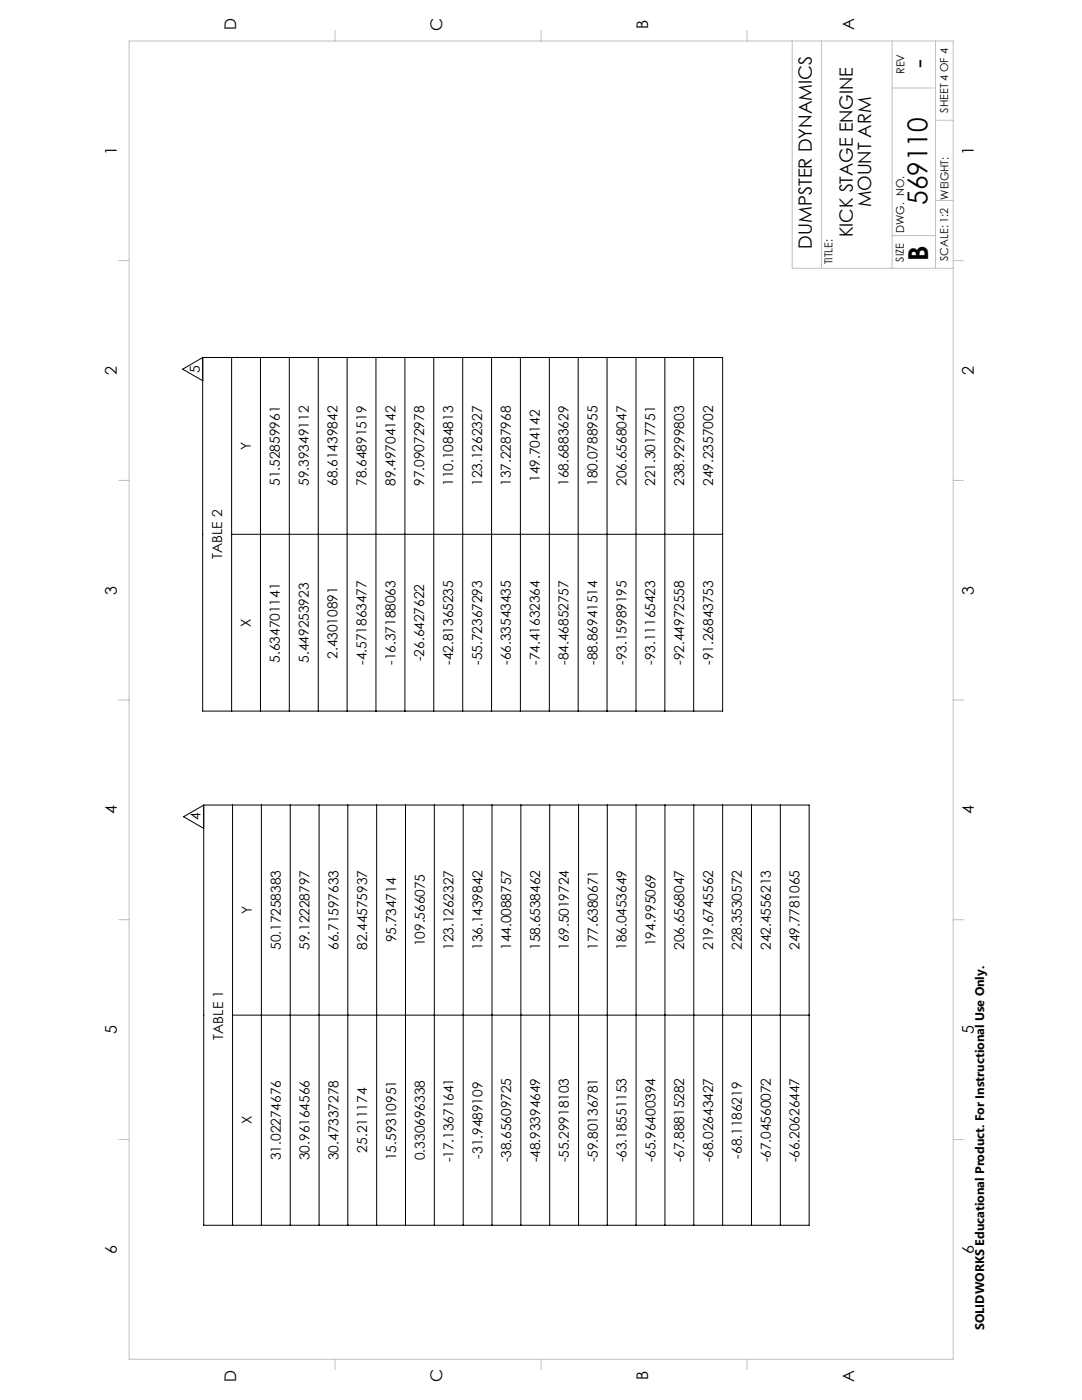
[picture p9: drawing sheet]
<svg xmlns="http://www.w3.org/2000/svg" width="216mm" height="279mm" viewBox="0 0 216 279" stroke-linecap="round" stroke-linejoin="round" font-family="sans-serif">
<defs><g id="words">
<g font-size="5.5">
<text x="185.1" y="13.5" transform="rotate(-90 185.1 13.5)">-</text>
<text x="185.1" y="40.9" transform="rotate(-90 185.1 40.9)">569110</text>
<text x="185.2" y="52.1" transform="rotate(-90 185.2 52.1)">B</text>
</g>
<g font-size="3.7">
<text x="173.8" y="41.4" transform="rotate(-90 173.8 41.4)">MOUNT ARM</text>
<text x="170.2" y="47.3" transform="rotate(-90 170.2 47.3)">KICK STAGE ENGINE</text>
<text x="162" y="49.6" transform="rotate(-90 162 49.6)">DUMPSTER DYNAMICS</text>
</g>
<g font-size="3.2">
<text x="129.3" y="5.8" transform="rotate(-90 129.3 5.8)">B</text>
<text x="47.1" y="6.1" transform="rotate(-90 47.1 6.1)">D</text>
<text x="88.2" y="6.2" transform="rotate(-90 88.2 6.2)">C</text>
<text x="170.5" y="6" transform="rotate(-90 170.5 6)">A</text>
<text x="23.3" y="31" transform="rotate(-90 23.3 31)">1</text>
<text x="194.3" y="31" transform="rotate(-90 194.3 31)">1</text>
<text x="23.3" y="74.8" transform="rotate(-90 23.3 74.8)">2</text>
<text x="194.3" y="74.8" transform="rotate(-90 194.3 74.8)">2</text>
<text x="23.3" y="118.7" transform="rotate(-90 23.3 118.7)">3</text>
<text x="194.3" y="118.7" transform="rotate(-90 194.3 118.7)">3</text>
<text x="23.3" y="162.5" transform="rotate(-90 23.3 162.5)">4</text>
<text x="194.3" y="162.5" transform="rotate(-90 194.3 162.5)">4</text>
<text x="23.3" y="206.4" transform="rotate(-90 23.3 206.4)">5</text>
<text x="194.3" y="206.4" transform="rotate(-90 194.3 206.4)">5</text>
<text x="23.3" y="250.2" transform="rotate(-90 23.3 250.2)">6</text>
<text x="194.3" y="250.2" transform="rotate(-90 194.3 250.2)">6</text>
<text x="47.1" y="275.7" transform="rotate(-90 47.1 275.7)">D</text>
<text x="88.2" y="275.8" transform="rotate(-90 88.2 275.8)">C</text>
<text x="129.3" y="275.5" transform="rotate(-90 129.3 275.5)">B</text>
<text x="170.5" y="275.7" transform="rotate(-90 170.5 275.7)">A</text>
</g>
<g font-size="2.7">
<text x="39.8" y="74.4" transform="rotate(-90 39.8 74.4)">5</text>
<text x="50.1" y="89.8" transform="rotate(-90 50.1 89.8)">Y</text>
<text x="55.8" y="96.9" transform="rotate(-90 55.8 96.9)">51.52859961</text>
<text x="61.6" y="96.9" transform="rotate(-90 61.6 96.9)">59.39349112</text>
<text x="67.4" y="96.9" transform="rotate(-90 67.4 96.9)">68.61439842</text>
<text x="73.1" y="96.9" transform="rotate(-90 73.1 96.9)">78.64891519</text>
<text x="78.9" y="96.9" transform="rotate(-90 78.9 96.9)">89.49704142</text>
<text x="84.7" y="96.9" transform="rotate(-90 84.7 96.9)">97.09072978</text>
<text x="90.4" y="96.9" transform="rotate(-90 90.4 96.9)">110.1084813</text>
<text x="96.2" y="96.9" transform="rotate(-90 96.2 96.9)">123.1262327</text>
<text x="101.9" y="96.9" transform="rotate(-90 101.9 96.9)">137.2287968</text>
<text x="107.7" y="96.2" transform="rotate(-90 107.7 96.2)">149.704142</text>
<text x="113.5" y="96.9" transform="rotate(-90 113.5 96.9)">168.6883629</text>
<text x="119.2" y="96.9" transform="rotate(-90 119.2 96.9)">180.0788955</text>
<text x="125" y="96.9" transform="rotate(-90 125 96.9)">206.6568047</text>
<text x="130.8" y="96.9" transform="rotate(-90 130.8 96.9)">221.3017751</text>
<text x="136.5" y="96.9" transform="rotate(-90 136.5 96.9)">238.9299803</text>
<text x="142.3" y="96.9" transform="rotate(-90 142.3 96.9)">249.2357002</text>
<text x="44.3" y="111.5" transform="rotate(-90 44.3 111.5)">TABLE 2</text>
<text x="50.1" y="125.1" transform="rotate(-90 50.1 125.1)">X</text>
<text x="67.4" y="131.5" transform="rotate(-90 67.4 131.5)">2.43010891</text>
<text x="84.7" y="131.9" transform="rotate(-90 84.7 131.9)">-26.6427622</text>
<text x="55.8" y="132.2" transform="rotate(-90 55.8 132.2)">5.634701141</text>
<text x="61.6" y="132.2" transform="rotate(-90 61.6 132.2)">5.449253923</text>
<text x="73.1" y="132.7" transform="rotate(-90 73.1 132.7)">-4.571863477</text>
<text x="78.9" y="132.7" transform="rotate(-90 78.9 132.7)">-16.37188063</text>
<text x="90.4" y="132.7" transform="rotate(-90 90.4 132.7)">-42.81365235</text>
<text x="96.2" y="132.7" transform="rotate(-90 96.2 132.7)">-55.72367293</text>
<text x="101.9" y="132.7" transform="rotate(-90 101.9 132.7)">-66.33543435</text>
<text x="107.7" y="132.7" transform="rotate(-90 107.7 132.7)">-74.41632364</text>
<text x="113.5" y="132.7" transform="rotate(-90 113.5 132.7)">-84.46852757</text>
<text x="119.2" y="132.7" transform="rotate(-90 119.2 132.7)">-88.86941514</text>
<text x="125" y="132.7" transform="rotate(-90 125 132.7)">-93.15989195</text>
<text x="130.8" y="132.7" transform="rotate(-90 130.8 132.7)">-93.11165423</text>
<text x="136.5" y="132.7" transform="rotate(-90 136.5 132.7)">-92.44972558</text>
<text x="142.3" y="132.7" transform="rotate(-90 142.3 132.7)">-91.26843753</text>
<text x="40" y="163.7" transform="rotate(-90 40 163.7)">4</text>
<text x="50.3" y="182.4" transform="rotate(-90 50.3 182.4)">Y</text>
<text x="56" y="189.6" transform="rotate(-90 56 189.6)">50.17258383</text>
<text x="61.8" y="189.6" transform="rotate(-90 61.8 189.6)">59.12228797</text>
<text x="67.5" y="189.6" transform="rotate(-90 67.5 189.6)">66.71597633</text>
<text x="73.3" y="189.6" transform="rotate(-90 73.3 189.6)">82.44575937</text>
<text x="79" y="188.1" transform="rotate(-90 79 188.1)">95.734714</text>
<text x="84.8" y="188.8" transform="rotate(-90 84.8 188.8)">109.566075</text>
<text x="90.5" y="189.6" transform="rotate(-90 90.5 189.6)">123.1262327</text>
<text x="96.3" y="189.6" transform="rotate(-90 96.3 189.6)">136.1439842</text>
<text x="102" y="189.6" transform="rotate(-90 102 189.6)">144.0088757</text>
<text x="107.8" y="189.6" transform="rotate(-90 107.8 189.6)">158.6538462</text>
<text x="113.5" y="189.6" transform="rotate(-90 113.5 189.6)">169.5019724</text>
<text x="119.3" y="189.6" transform="rotate(-90 119.3 189.6)">177.6380671</text>
<text x="125" y="189.6" transform="rotate(-90 125 189.6)">186.0453649</text>
<text x="130.8" y="188.8" transform="rotate(-90 130.8 188.8)">194.995069</text>
<text x="136.5" y="189.6" transform="rotate(-90 136.5 189.6)">206.6568047</text>
<text x="142.3" y="189.6" transform="rotate(-90 142.3 189.6)">219.6745562</text>
<text x="148" y="189.6" transform="rotate(-90 148 189.6)">228.3530572</text>
<text x="153.8" y="189.6" transform="rotate(-90 153.8 189.6)">242.4556213</text>
<text x="159.6" y="189.6" transform="rotate(-90 159.6 189.6)">249.7781065</text>
<text x="44.5" y="207.5" transform="rotate(-90 44.5 207.5)">TABLE 1</text>
<text x="50.3" y="224.4" transform="rotate(-90 50.3 224.4)">X</text>
<text x="56" y="231.5" transform="rotate(-90 56 231.5)">31.02274676</text>
<text x="61.8" y="231.5" transform="rotate(-90 61.8 231.5)">30.96164566</text>
<text x="67.5" y="231.5" transform="rotate(-90 67.5 231.5)">30.47337278</text>
<text x="73.3" y="230" transform="rotate(-90 73.3 230)">25.211174</text>
<text x="79" y="231.5" transform="rotate(-90 79 231.5)">15.59310951</text>
<text x="84.8" y="231.5" transform="rotate(-90 84.8 231.5)">0.330696338</text>
<text x="90.5" y="232" transform="rotate(-90 90.5 232)">-17.13671641</text>
<text x="96.3" y="231.2" transform="rotate(-90 96.3 231.2)">-31.9489109</text>
<text x="102" y="232" transform="rotate(-90 102 232)">-38.65609725</text>
<text x="107.8" y="232" transform="rotate(-90 107.8 232)">-48.93394649</text>
<text x="113.5" y="232" transform="rotate(-90 113.5 232)">-55.29918103</text>
<text x="119.3" y="232" transform="rotate(-90 119.3 232)">-59.80136781</text>
<text x="125" y="232" transform="rotate(-90 125 232)">-63.18551153</text>
<text x="130.8" y="232" transform="rotate(-90 130.8 232)">-65.96400394</text>
<text x="136.5" y="232" transform="rotate(-90 136.5 232)">-67.88815282</text>
<text x="142.3" y="232" transform="rotate(-90 142.3 232)">-68.02643427</text>
<text x="148" y="231.2" transform="rotate(-90 148 231.2)">-68.1186219</text>
<text x="153.8" y="232" transform="rotate(-90 153.8 232)">-67.04560072</text>
<text x="159.6" y="232" transform="rotate(-90 159.6 232)">-66.20626447</text>
</g>
<text font-size="2.5" x="196.4" y="265.5" transform="rotate(-90 196.4 265.5)">SOLIDWORKS Educational Product. For Instructional Use Only.</text>
<g font-size="2.2">
<text x="180.5" y="14.8" transform="rotate(-90 180.5 14.8)">REV</text>
<text x="189.2" y="22.5" transform="rotate(-90 189.2 22.5)">SHEET 4 OF 4</text>
<text x="189.2" y="39.8" transform="rotate(-90 189.2 39.8)">WEIGHT:</text>
<text x="180.4" y="46.5" transform="rotate(-90 180.4 46.5)">DWG. NO.</text>
<text x="166.1" y="52.8" transform="rotate(-90 166.1 52.8)">TITLE:</text>
<text x="180.4" y="52.2" transform="rotate(-90 180.4 52.2)">SIZE</text>
<text x="189.2" y="52.1" transform="rotate(-90 189.2 52.1)">SCALE: 1:2</text>
</g>
</g></defs>
<g fill="none" stroke="#000" stroke-width=".2">
<path d="M40.4 71.3h103.8v70.6h-103.8zM40.5 71.3l-4.1 2.4 4.1 2.3M46.2 71.3v70.6M52 71.3v70.6M57.7 71.3v70.6M63.5 71.3v70.6M69.3 71.3v70.6M75 71.3v70.6M80.8 71.3v70.6M86.6 71.3v70.6M92.3 71.3v70.6M98.1 71.3v70.6"/>
<path d="M103.8 71.3v70.6M109.6 71.3v70.6M115.4 71.3v70.6M121.1 71.3v70.6M126.9 71.3v70.6M132.7 71.3v70.6M138.4 71.3v70.6M46.2 106.6h98M40.6 160.7h120.9v83.8h-120.9zM40.6 160.7l-4 2.3 4 2.3M46.4 160.7v83.8M52.2 160.7v83.8"/>
<path d="M57.9 160.7v83.8M63.7 160.7v83.8M69.4 160.7v83.8M75.2 160.7v83.8M80.9 160.7v83.8M86.7 160.7v83.8M92.4 160.7v83.8M98.2 160.7v83.8M103.9 160.7v83.8M109.7 160.7v83.8M115.4 160.7v83.8M121.2 160.7v83.8"/>
<path d="M126.9 160.7v83.8M132.7 160.7v83.8M138.4 160.7v83.8M144.2 160.7v83.8M149.9 160.7v83.8M155.7 160.7v83.8M46.4 202.6h115.1"/>
</g>
<g fill="none" stroke="#c0c0c0" stroke-width=".2">
<path d="M25.8 8.2h164.4v263.1h-164.4zM66.9 6.1v2.1M108 6.1v2.1M149.1 6.1v2.1M158.1 8.2v45.3h32.1M163.9 8.2v45.3M178 8.2v45.3M178 17.6h8.7M186.7 8.2v45.3M186.7 40h3.5M186.7 24h3.5M23.7 52h2.1"/>
<path d="M178 47h8.7M190.2 52h2M23.7 95.9h2.1M190.2 95.9h2M23.7 139.7h2.1M190.2 139.7h2M23.7 183.5h2.1M190.2 183.5h2M23.7 227.4h2.1M190.2 227.4h2M66.9 271.3v2M108 271.2v2.1"/>
<path d="M149.1 271.3v2"/>
</g>
<use href="#words"/>
</svg>
